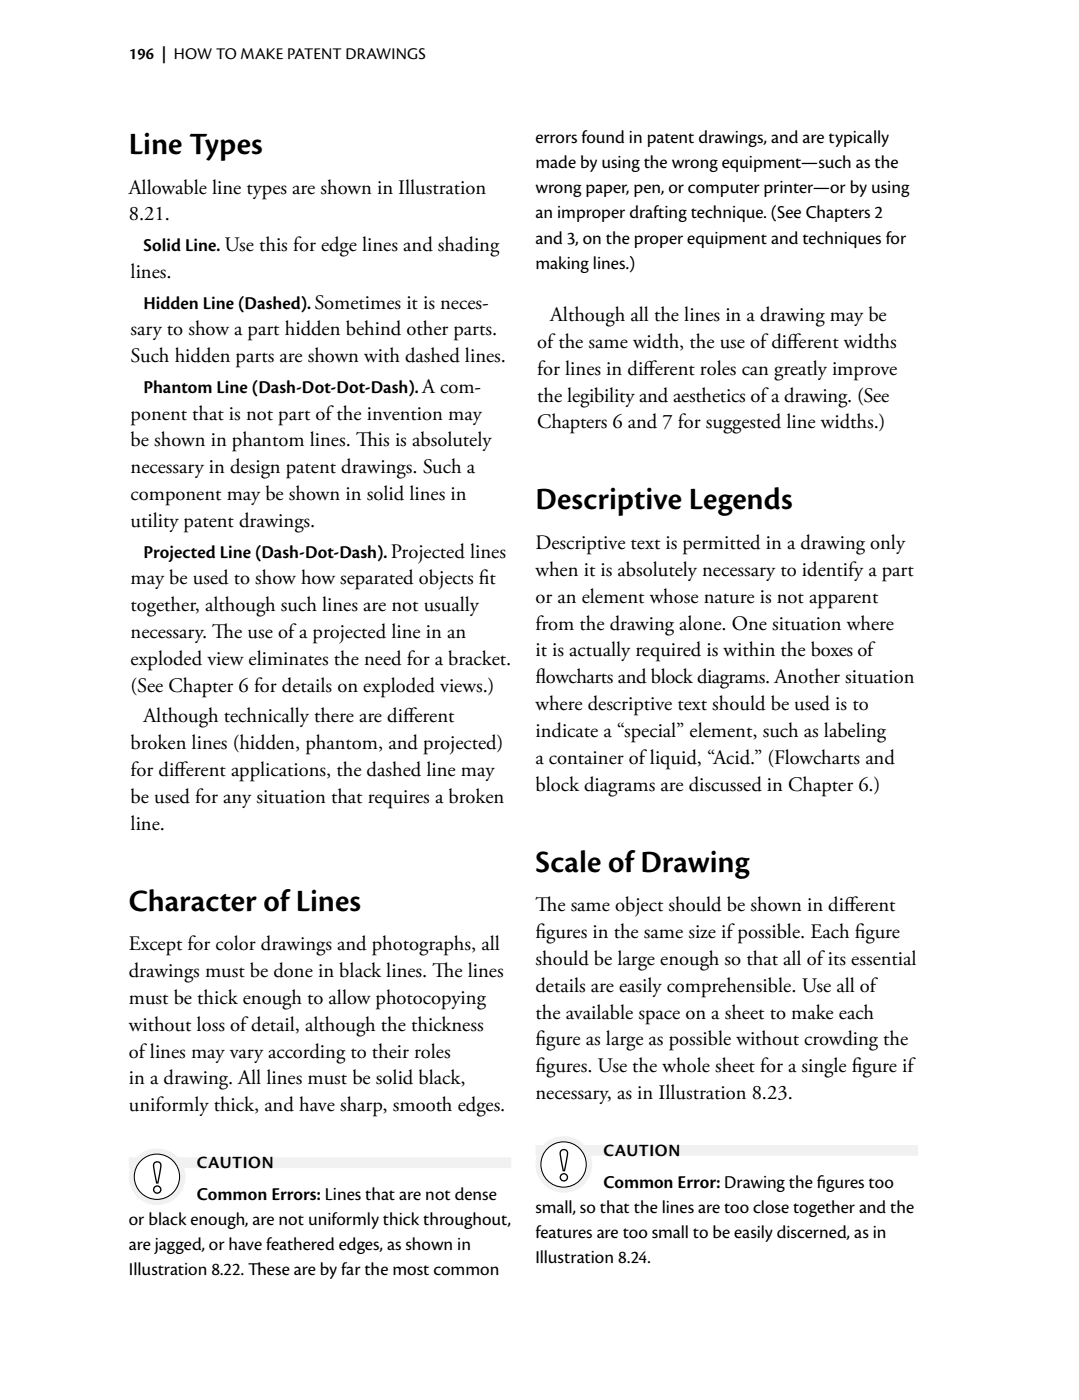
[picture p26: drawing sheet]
<svg xmlns="http://www.w3.org/2000/svg" width="213mm" height="276mm" viewBox="0 0 213 276" stroke-linecap="round" stroke-linejoin="round" font-family="sans-serif">
<defs><g id="words">
<g font-size="6.3">
<text x="25.4" y="30.4">Line Types</text>
<text x="105.6" y="100.5">Descriptive Legends</text>
<text x="105.6" y="172">Scale of Drawing</text>
<text x="25.4" y="179.7">Character of Lines</text>
</g>
<g font-size="4.1">
<text x="25.4" y="38.2">Allowable line types are shown in Illustration</text>
<text x="25.4" y="43.5">8.21.</text>
<text x="25.8" y="54.8">lines.</text>
<text x="108.5" y="63.4">Although all the lines in a drawing may be</text>
<text x="25.8" y="66.2">sary to show a part hidden behind other parts.</text>
<text x="25.8" y="71.5">Such hidden parts are shown with dashed lines.</text>
<text x="105.9" y="68.6">of the same width, the use of dif</text>
<text x="155.2" y="68.6">ferent widths</text>
<text x="105.9" y="73.9">for lines in dif</text>
<text x="126.8" y="73.9">ferent roles can greatly improve</text>
<text x="25.8" y="82.8">ponent that is not part of the invention may</text>
<text x="105.9" y="79.2">the legibility and aesthetics of a drawing. (See</text>
<text x="25.8" y="88.1">be shown in phantom lines. T</text>
<text x="70.2" y="88.1">his is absolutely</text>
<text x="105.9" y="84.5">Chapters 6 and 7 for suggested line widths.)</text>
<text x="25.8" y="93.4">necessary in design patent drawings. Such a</text>
<text x="25.8" y="98.7">component may be shown in solid lines in</text>
<text x="25.8" y="104">utility patent drawings.</text>
<text x="105.6" y="108.4">Descriptive text is permitted in a drawing only</text>
<text x="105.6" y="113.6">when it is absolutely necessary to identify a part</text>
<text x="25.8" y="115.3">may be used to show how separated objects f</text>
<text x="94.4" y="115.3">it</text>
<text x="105.6" y="118.9">or an element whose nature is not apparent</text>
<text x="25.8" y="120.6">together, although such lines are not usually</text>
<text x="25.8" y="125.9">necessary. T</text>
<text x="41.9" y="125.9">he use of a projected line in an</text>
<text x="105.6" y="124.2">from the drawing alone. One situation where</text>
<text x="25.8" y="131.2">exploded view eliminates the need for a bracket.</text>
<text x="105.6" y="129.5">it is actually required is within the boxes of</text>
<text x="25.8" y="136.5">(See Chapter 6 for details on exploded views.)</text>
<text x="105.6" y="134.8">f</text>
<text x="105.6" y="134.8">lowcharts and block diagrams. Another situation</text>
<text x="28.3" y="142.5">Although technically there are dif</text>
<text x="79.5" y="142.5">ferent</text>
<text x="105.6" y="140.1">where descriptive text should be used is to</text>
<text x="25.8" y="147.8">broken lines (hidden, phantom, and projected)</text>
<text x="105.6" y="145.4">indicate a “special” element, such as labeling</text>
<text x="25.8" y="153.1">for dif</text>
<text x="34.4" y="153.1">ferent applications, the dashed line may</text>
<text x="105.6" y="150.7">a container of liquid, “Acid.” (Flowcharts and</text>
<text x="105.6" y="156">block diagrams are discussed in Chapter 6.)</text>
<text x="25.8" y="158.4">be used for any situation that requires a broken</text>
<text x="25.8" y="163.7">line.</text>
<text x="105.6" y="179.8">T</text>
<text x="105.6" y="179.8">he same object should be shown in dif</text>
<text x="166.4" y="179.8">ferent</text>
<text x="105.6" y="185.1">f</text>
<text x="105.6" y="185.1">igures in the same size if possible. Each f</text>
<text x="168.5" y="185.1">igure</text>
<text x="25.4" y="187.5">Except for color drawings and photographs, all</text>
<text x="105.6" y="190.4">should be large enough so that all of its essential</text>
<text x="25.4" y="192.8">drawings must be done in black lines. T</text>
<text x="85.3" y="192.8">he lines</text>
<text x="105.6" y="195.7">details are easily comprehensible. Use all of</text>
<text x="25.4" y="198.1">must be thick enough to allow photocopying</text>
<text x="25.4" y="203.4">without loss of detail, although the thickness</text>
<text x="105.6" y="201">the available space on a sheet to make each</text>
<text x="25.4" y="208.7">of lines may vary according to their roles</text>
<text x="105.6" y="206.3">f</text>
<text x="105.6" y="206.3">igure as large as possible without crowding the</text>
<text x="25.4" y="214">in a drawing. All lines must be solid black,</text>
<text x="105.6" y="211.6">f</text>
<text x="105.6" y="211.6">igures. Use the whole sheet for a single f</text>
<text x="167.9" y="211.6">igure if</text>
<text x="25.4" y="219.3">uniformly thick, and have sharp, smooth edges.</text>
<text x="105.6" y="216.8">necessary, as in Illustration 8.23.</text>
</g>
<g font-size="3.7">
<text x="105.6" y="28.3">errors found in patent drawings, and are typically</text>
<text x="105.6" y="33.2">made by using the wrong equipment—such as the</text>
<text x="105.6" y="38.2">wrong paper, pen, or computer printer—or by using</text>
<text x="105.6" y="43.1">an improper drafting technique. (See Chapters 2</text>
<text x="28.3" y="49.5">Solid Line. Use this for edge lines and shading</text>
<text x="105.6" y="48">and 3, on the proper equipment and techniques for</text>
<text x="105.6" y="53">making lines.)</text>
<text x="28.3" y="60.9">Hidden Line (Dashed).Sometimes it is neces-</text>
<text x="28.3" y="77.5">Phantom Line (Dash-Dot-Dot-Dash).A com-</text>
<text x="28.3" y="110">Projected Line (Dash-Dot-Dash).Projected lines</text>
<text x="38.8" y="236.8">Common Errors: Lines that are not dense</text>
<text x="105.6" y="239.3">small, so that the lines are too close together and the</text>
<text x="119" y="234.4">Common Error: Drawing the f</text>
<text x="161.1" y="234.4">igures too</text>
<text x="25.4" y="241.8">or black enough, are not uniformly thick throughout,</text>
<text x="105.6" y="244.3">features are too small to be easily discerned, as in</text>
<text x="25.4" y="246.7">are jagged, or have feathered edges, as shown in</text>
<text x="25.4" y="251.6">Illustration 8.22. T</text>
<text x="48.9" y="251.6">hese are by far the most common</text>
<text x="105.6" y="249.2">Illustration 8.24.</text>
</g>
<g font-size="3.5">
<text x="38.8" y="230.5">CAUTION</text>
<text x="119" y="228.1">CAUTION</text>
</g>
<text font-size="3.4" x="25.4" y="11.6">196 | HOW TO MAKE PATENT DRAWINGS</text>
</g></defs>
<path d="M25.4 229.4h75.4" fill="none" stroke="#f1f1f2" stroke-width="2.1" stroke-linecap="butt"/>
<circle cx="31" cy="232.2" r="5.6" fill="#f1f1f2"/>
<circle cx="30.9" cy="232.2" r="4.5" fill="#fff"/>
<circle cx="30.9" cy="232.2" r="4.5" fill="none" stroke="#000" stroke-width=".21"/>
<g fill="none" stroke="#000" stroke-width=".26">
<path d="M30.5 229.4a.78 .78 0 0 1 1 0 .78 .78 0 0 1 .2 1l-.6 3h-.2l-.6-3.3z"/>
<circle cx="31" cy="234.7" r=".71"/>
</g>
<path d="M105.6 227h75.4" fill="none" stroke="#f1f1f2" stroke-width="2.1" stroke-linecap="butt"/>
<circle cx="111.2" cy="229.8" r="5.6" fill="#f1f1f2"/>
<circle cx="111.1" cy="229.8" r="4.5" fill="#fff"/>
<circle cx="111.1" cy="229.8" r="4.5" fill="none" stroke="#000" stroke-width=".21"/>
<g fill="none" stroke="#000" stroke-width=".26">
<path d="M110.6 227a.78 .78 0 0 1 1 0 .78 .78 0 0 1 .3 1l-.6 3h-.3l-.6-3.3z"/>
<circle cx="111.2" cy="232.3" r=".71"/>
</g>
<use href="#words"/>
</svg>
